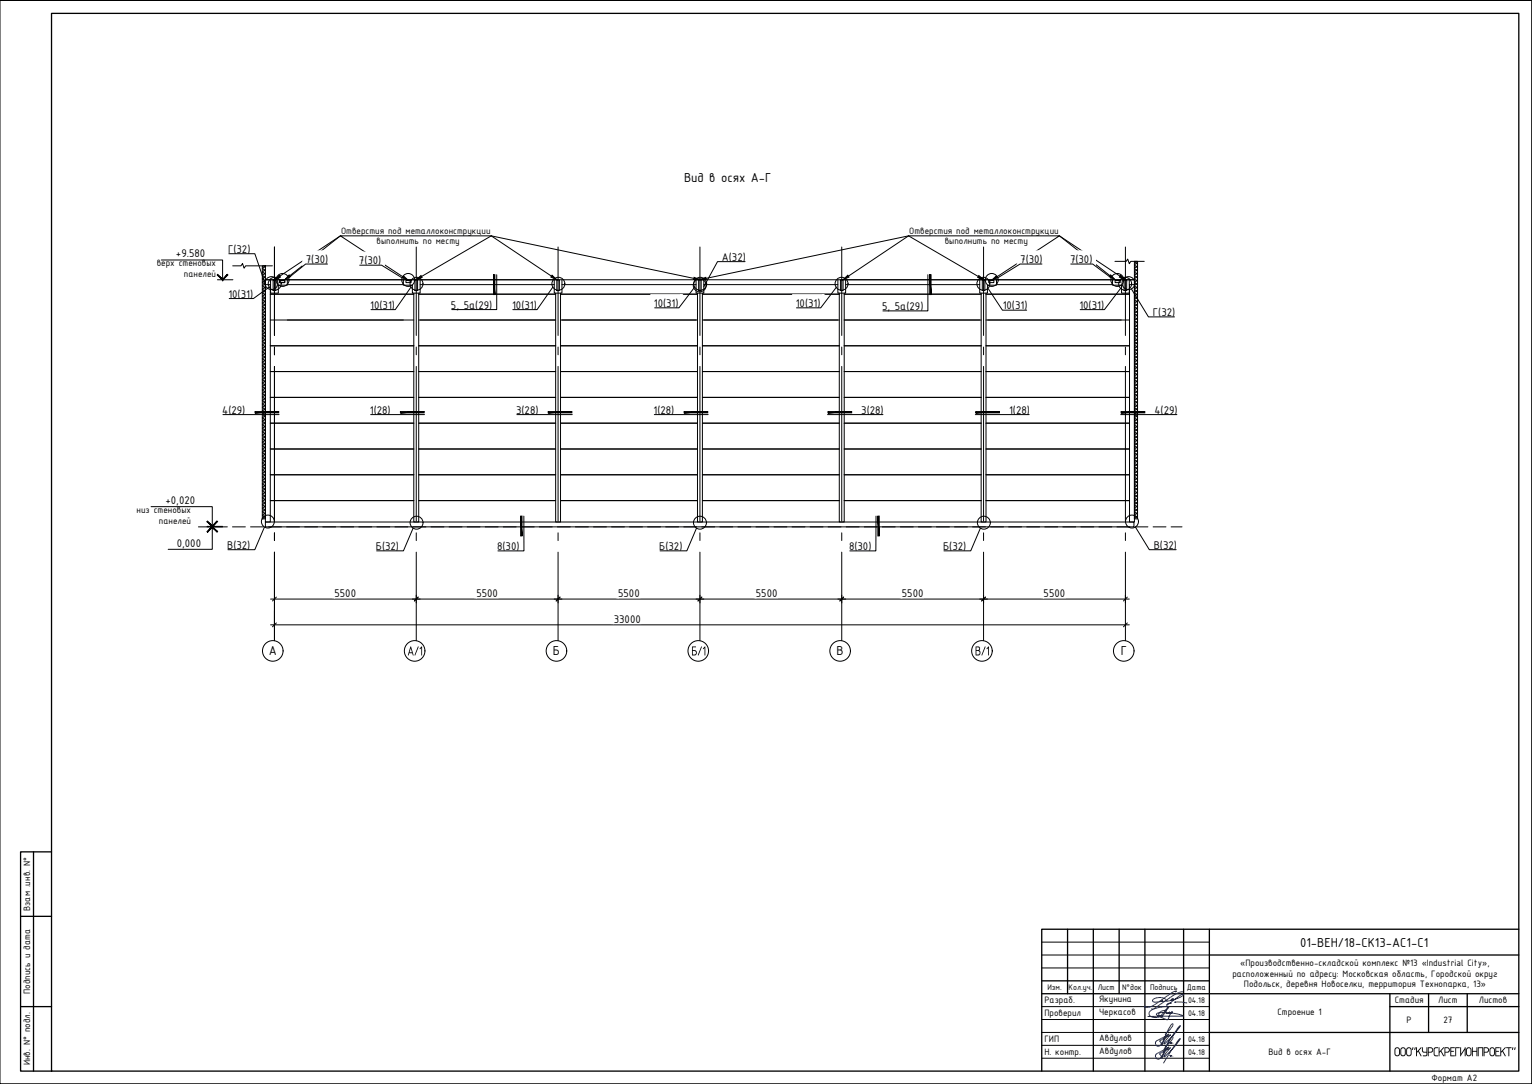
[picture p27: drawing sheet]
<svg xmlns="http://www.w3.org/2000/svg" width="594mm" height="420mm" viewBox="0 0 594 420" stroke-linecap="round" stroke-linejoin="round" font-family="sans-serif">
<defs><g id="words">
<g font-size="5.4">
<text x="265.3" y="70.7">Вид в осях А-Г</text>
<text x="104.2" y="254.1">А</text>
<text x="157.9" y="254.1">А/1</text>
<text x="214.4" y="254.1">Б</text>
<text x="268" y="254.1">Б/1</text>
<text x="324.4" y="254.1">В</text>
<text x="378" y="254.1">В/1</text>
<text x="434.6" y="254.1">Г</text>
<text x="504.1" y="366.9">01-ВЕН/18-СК13-АС1-С1</text>
<text x="540.4" y="409.4">ООО&quot;КУРСКРЕГИОНПРОЕКТ&quot;</text>
</g>
<g font-size="4.7">
<text x="68.2" y="99.8">+9.580</text>
<text x="88.4" y="98">Г(32)</text>
<text x="279.9" y="101.1">А(32)</text>
<text x="118.6" y="102">7(30)</text>
<text x="139.2" y="102.5">7(30)</text>
<text x="395.6" y="102">7(30)</text>
<text x="414.9" y="102">7(30)</text>
<text x="88.6" y="115.4">10(31)</text>
<text x="143.6" y="119.7">10(31)</text>
<text x="174.9" y="119.7">5, 5а(29)</text>
<text x="198.6" y="119.7">10(31)</text>
<text x="253.6" y="119">10(31)</text>
<text x="308.6" y="119">10(31)</text>
<text x="388.8" y="119.9">10(31)</text>
<text x="418.5" y="119.7">10(31)</text>
<text x="342.1" y="120.2">5, 5а(29)</text>
<text x="447.1" y="122.5">Г(32)</text>
<text x="86.1" y="160.4">4(29)</text>
<text x="143.4" y="160.4">1(28)</text>
<text x="200.1" y="160.4">3(28)</text>
<text x="253.4" y="160.4">1(28)</text>
<text x="334" y="160.4">3(28)</text>
<text x="391.3" y="160.4">1(28)</text>
<text x="447.7" y="160.4">4(29)</text>
<text x="64.2" y="195.4">+0,020</text>
<text x="68.5" y="211.9">0,000</text>
<text x="88.1" y="212.8">В(32)</text>
<text x="145.8" y="213.2">Б(32)</text>
<text x="192.8" y="213.2">8(30)</text>
<text x="255.7" y="213.2">Б(32)</text>
<text x="329.2" y="213.2">8(30)</text>
<text x="365.7" y="213.2">Б(32)</text>
<text x="447.4" y="212.8">В(32)</text>
<text x="129.7" y="231.4">5500</text>
<text x="184.7" y="231.4">5500</text>
<text x="239.7" y="231.4">5500</text>
<text x="293.1" y="231.4">5500</text>
<text x="349.7" y="231.4">5500</text>
<text x="404.7" y="231.4">5500</text>
<text x="238" y="241.4">33000</text>
</g>
<g font-size="3.9">
<text x="132.2" y="90.7">Отверстия под металлоконструкции</text>
<text x="146" y="94.7">выполнить по месту</text>
<text x="352.6" y="90.7">Отверстия под металлоконструкции</text>
<text x="366.3" y="94.7">выполнить по месту</text>
<text x="60.8" y="103.3">верх стеновых</text>
<text x="71.3" y="107.4">панелей</text>
<text x="53" y="198.9">низ стеновых</text>
<text x="61.6" y="203.1">панелей</text>
<text x="11.7" y="353.1" transform="rotate(-90 11.7 353.1)">Взам .инв. N°</text>
<text x="480.9" y="374.4">«Производственно-складской комплекс №13 «Industrial City»,</text>
<text x="477.9" y="378.5">расположенный по адресу: Московская область, Городской округ</text>
<text x="482.4" y="382.7">Подольск, деревня Новоселки, территория Технопарка, 13»</text>
<text x="11.7" y="385.2" transform="rotate(-90 11.7 385.2)">Подпись и дата</text>
<text x="405" y="388.9">Разраб.</text>
<text x="426.2" y="388.5">Якунина</text>
<text x="540.9" y="388.9">Стадия</text>
<text x="557.7" y="388.9">Лист</text>
<text x="573.5" y="388.9">Листов</text>
<text x="405" y="393.9">Проверил</text>
<text x="426.2" y="393.6">Черкасов</text>
<text x="495.3" y="393.6">Строение 1</text>
<text x="545.5" y="396.4">Р</text>
<text x="559.7" y="396.6">27</text>
<text x="405" y="403.9">ГИП</text>
<text x="426.2" y="403.5">Авдулов</text>
<text x="11.7" y="412.9" transform="rotate(-90 11.7 412.9)">Инв. N° подл.</text>
<text x="405" y="408.9">Н. контр.</text>
<text x="426.2" y="408.5">Авдулов</text>
<text x="491.8" y="408.9">Вид в осях А-Г</text>
<text x="555.1" y="418.9">Формат А2</text>
</g>
<g font-size="3.4">
<text x="406.2" y="383.8">Изм.</text>
<text x="414.4" y="383.8">Кол.уч.</text>
<text x="425.7" y="383.8">Лист</text>
<text x="435.1" y="383.8">N°док</text>
<text x="446" y="383.8">Подпись</text>
<text x="460.2" y="383.8">Дата</text>
<text x="460.7" y="388.9">04.18</text>
<text x="460.7" y="393.9">04.18</text>
<text x="460.7" y="403.9">04.18</text>
<text x="460.7" y="408.9">04.18</text>
</g>
</g></defs>
<!-- layer: NADPISI -->
<g fill="#fff" stroke="#fff" stroke-width=".39">
<path d="M131.3 86.9v9.8l60-9.8zM131.3 96.7l60-9.8v9.8z"/>
<path d="M351.6 86.9v9.8l60-9.8zM351.6 96.7l60-9.8v9.8z"/>
<path d="M251.3 65.5v9.5l49.3-9.5zM251.3 75l49.3-9.5v9.5z"/>
</g>
<path d="M106.4 108.4l1.9-1.7 .4 .7zM112.1 106.6l.5 .6-2.2 1.2zM156.5 107l1.9 1.7-2.3-1zM161.3 108.4l2-1.6 .4 .7zM214.1 106.7l1.8 1.7-2.3-1zM269.2 107.5l2.3 .9-2.5-.1zM271.3 108.4l2.4-.9 .2 .8zM326.9 108.4l1.9-1.7 .4 .7zM379.6 106.8l1.9 1.6-2.4-.9zM384.4 108.7l1.9-1.7 .4 .7zM430.7 106.6l1.7 1.8-2.2-1.2zM434.6 106.7l1.8 1.7-2.3-1z" fill="#000" stroke="#000" stroke-width=".39"/>
<path d="M190.5 91.4h-58.5l24.3 16M190.5 91.4l23.3 15.6M190.5 91.4l78.6 16.5M190.5 91.4l-27 15.8M352.3 91.4h58.5l-24.3 16M352.3 91.4l-23.3 15.6M352.3 91.4l-78.5 16.5M352.3 91.4l27 15.8M112.4 106.9l19.6-15.5-23.5 15.6M430.4 106.9l-19.6-15.5 23.5 15.6" fill="none" stroke="#000" stroke-width=".39"/>
<g fill="none" stroke="#000" stroke-width=".39">
<path d="M106.4 95.7v34.3M161.4 95.7v34.3M216.4 95.7v34.3M271.4 95.7v34.3M326.4 95.7v34.3M381.4 95.7v34.3M436.4 95.7v34.3M106.4 134.5v3M161.4 134.5v3M216.4 134.5v3M271.4 134.5v3M326.4 134.5v3"/>
<path d="M381.4 134.5v3M436.4 134.5v3M106.4 142v60M161.4 142v60M216.4 142v60M271.4 142v60M326.4 142v60M381.4 142v60M436.4 142v60M106.4 206.5v3M106.4 214v34.3M161.4 206.5v3"/>
<path d="M161.4 214v34.3M216.4 206.5v3M216.4 214v34.3M271.4 206.5v3M271.4 214v34.3M326.4 206.5v3M326.4 214v34.3M381.4 206.5v3M381.4 214v34.3M436.4 206.5v3M436.4 214v34.3"/>
<circle cx="105.8" cy="252.3" r="4"/>
<circle cx="160.8" cy="252.3" r="4"/>
<circle cx="215.8" cy="252.3" r="4"/>
<circle cx="270.8" cy="252.3" r="4"/>
<circle cx="325.8" cy="252.3" r="4"/>
<circle cx="380.8" cy="252.3" r="4"/>
<circle cx="435.8" cy="252.3" r="4"/>
</g>
<path d="M104.9 232.2h333M106.4 236.7v7M161.4 230.7v3M216.4 230.7v3M271.4 230.7v3M326.4 230.7v3M381.4 230.7v3M436.4 230.7v3M104.9 242.2h333" fill="none" stroke="#000" stroke-width=".39"/>
<g fill="#fff" stroke="#fff" stroke-width=".39">
<path d="M238 238.1v3.6l10.5-3.6zM238 241.7l10.5-3.6v3.6z"/>
<path d="M404.7 228.1v3.6l8.4-3.6zM404.7 231.7l8.4-3.6v3.6z"/>
<path d="M293.1 228.1v3.6l8.4-3.6zM293.1 231.7l8.4-3.6v3.6z"/>
<path d="M349.7 228.1v3.6l8.4-3.6zM349.7 231.7l8.4-3.6v3.6z"/>
<path d="M239.7 228.1v3.6l8.4-3.6zM239.7 231.7l8.4-3.6v3.6z"/>
<path d="M184.7 228.1v3.6l8.4-3.6zM184.7 231.7l8.4-3.6v3.6z"/>
<path d="M129.7 228.1v3.6l8.4-3.6zM129.7 231.7l8.4-3.6v3.6z"/>
</g>
<!-- layer: 0 -->
<path d="M0 .2h594v420h-594zM107.2 231.4l-1.5 1.5M162.2 231.4l-1.5 1.5M217.2 231.4l-1.5 1.5M272.2 231.4l-1.5 1.5M327.2 231.4l-1.5 1.5M382.2 231.4l-1.5 1.5M437.2 231.4l-1.5 1.5M107.2 241.4l-1.5 1.6M437.2 241.4l-1.5 1.6" fill="none" stroke="#000" stroke-width=".39"/>
<g fill="none" stroke="#000" stroke-width=".39">
<path d="M103.1 108.4h58.2M104.8 109.2h.1M104.8 114h55.7M161.5 108.4h54.8M162.4 114h53.1M217.4 114h53.1M272.4 114h53.1M326.5 108.4h54.8M327.4 114h53.1M381.5 108.4h58.2M382.4 114h55.6M104.8 134h55.7"/>
<path d="M104.8 124h55.7M162.4 134h53.1M162.4 124h53.1M217.4 134h53.1M217.4 124h53.1M272.4 134h53.1M272.4 124h53.1M327.4 134h53.1M327.4 124h53.1M382.4 134h55.6M382.4 124h55.6M104.8 154h55.7"/>
<path d="M104.8 144h55.7M162.4 154h53.1M162.4 144h53.1M217.4 154h53.1M217.4 144h53.1M272.4 154h53.1M272.4 144h53.1M327.4 154h53.1M327.4 144h53.1M382.4 154h55.6M382.4 144h55.6M104.8 174h55.7"/>
<path d="M104.8 164h55.7M162.4 174h53.1M162.4 164h53.1M217.4 174h53.1M217.4 164h53.1M272.4 174h53.1M272.4 164h53.1M327.4 174h53.1M327.4 164h53.1M382.4 174h55.6M382.4 164h55.6M104.8 194h55.7"/>
<path d="M104.8 184h55.7M162.4 194h53.1M162.4 184h53.1M217.4 194h53.1M217.4 184h53.1M272.4 194h53.1M272.4 184h53.1M327.4 194h53.1M327.4 184h53.1M382.4 194h55.6M382.4 184h55.6M76.9 204.2h4.3"/>
<path d="M83.1 204.2h5.1M90.1 204.2h5M97.2 204.2h5M104.2 204.2h5M111.1 204.2h5M118.2 204.2h4.9M125.2 204.2h5M132.1 204.2h5.1M139.1 204.2h5M146.2 204.2h5M153.1 204.2h5.1M160.1 204.2h5"/>
<path d="M167.2 204.2h4.9M174.2 204.2h5M181.1 204.2h5M188.2 204.2h4.9M195.2 204.2h5M202.1 204.2h5.1M209.1 204.2h5M216.2 204.2h4.9M223.1 204.2h5.1M230.1 204.2h5M237.2 204.2h4.9M244.1 204.2h5.1"/>
<path d="M251.1 204.2h5M258.1 204.2h5M265.2 204.2h5M272.1 204.2h5M279.1 204.2h5M286.2 204.2h4.9M293.1 204.2h5.1M300.1 204.2h5M307.1 204.2h5M314.1 204.2h5.1M321.1 204.2h5M328.1 204.2h5"/>
<path d="M335.2 204.2h4.9M342.1 204.2h5M349.1 204.2h5M356.2 204.2h4.9M363.1 204.2h5.1M370.1 204.2h5M377.1 204.2h5M384.1 204.2h5M391.1 204.2h5M398.1 204.2h5M405.2 204.2h4.9M412.1 204.2h5"/>
<path d="M419.1 204.2h5M426.1 204.2h5M433.1 204.2h5M440.1 204.2h5M447.1 204.2h5M454.1 204.2h4.3"/>
</g>
<!-- layer: BALKA -->
<path d="M90.2 103h3.3l.5-.9 .7 1.8 .5-.9h10.4M432.4 101.3h4.3l.6-.9 .6 1.8 .6-.9h5.2" fill="none" stroke="#000" stroke-width=".39"/>
<!-- layer: OTMETKI -->
<g fill="#000" stroke="#000" stroke-width=".39">
<path d="M88.2 106.4l-1.9 2.2 2.1-2zM88.2 106.4l-1.9 2.2v-.4zM84.2 106.6l2.1 2v-.4zM84.2 106.6l.3-.2 1.8 1.8z"/>
<path d="M82.3 204.4l1.9 1.9 .2-.2zM82.3 204l2.1 2.1-2.1-1.7zM82.3 204l-1.8 2.3 1.8-1.9zM82.3 204l-1.8 2.3-.2-.2z"/>
<path d="M84.2 202l-1.9 2.2 2.1-2zM84.2 202l-1.9 2.2v-.4zM80.3 202.2l2 2v-.4zM80.3 202.2l.2-.2 1.8 1.8z"/>
</g>
<path d="M62.6 100.8h23.7v7.5M84.3 108.4h6M58.6 196.4h23.7v7.5M80.3 204h6M80.3 204.2h6M82.3 204.4v8.5h-17.1" fill="none" stroke="#000" stroke-width=".39"/>
<!-- layer: FORMAT -->
<g fill="none" stroke="#000" stroke-width=".51">
<path d="M20 5.2h569v410h-569zM13 330.2v85M20 330.2h-12v85h12M8 355.2h12M414 360.2v25M424 360.2v55M434 360.2v25M444 360.2v55M459 360.2v55M469 360.2v55M469 370.2h120M589 360.2h-185v55"/>
<path d="M8 390.2h12M404 380.2h65M404 385.2h185M539 385.2v30M539 390.2h50M554 385.2v15M569 385.2v15M469 400.2h120"/>
</g>
<path d="M0 .2h593.9M404 365.2h65M404 370.2h65M404 375.2h65M404 395.2h65M404 390.2h65M404 400.2h65M404 405.2h65M404 410.2h65M0 420.2h593.9" fill="none" stroke="#000" stroke-width=".39"/>
<g fill="none" stroke="#041e9f" stroke-width=".39">
<path d="M452.6 387.6l-1.5 .7-.6-.2 .3-.4-.5 .4-1.7 .3h-1.2l-.5-.4 .7-.9 1.7-.4 2.2 .3 .5 .3 .3 .7 1-.1 1.7-.8h-.3l-.5 .5 .8-.1 2.3-.8 1.2-.7 .4-.6-1.1 .3-5.4 3.9a1.64 1.64 0 0 1 1.9-.8M452.8 390.4l-2.4 3.1-1.1 .7-1.3 .2-1.4-.3-.7-.4-.3-.9 .7-1.2 1.9-.8 2.9-.6 2.1 .2-2.5 3.4-1-.1-.3-.7a2.48 2.48 0 0 1 2.7-1.2v.4a.75 .75 0 0 0 .7 .6 .75 .75 0 0 0 .7-.6l.3 .5h.6l.2-.3-.1-.4-1.8 3.3-3.5-1.5-.7-.5 .1-.4a4.8 4.8 0 0 1 3.4-.4l4.6 .5 2.2 .8-13.7 .2M455.7 388.4l-.2 .1 2.6-.1 2.1 .3M455.9 384.5l.3-.3-1.7 .5-7.7 5.3-1.7 .5-.9-.1-.4-.4 .5 .2M458.6 384.5l-1.3 .1-1.6 .8-8.3 5.6-.7 .1M451.8 405.8l2.8-2.9 .2-1-.7 .3-.9 1.5-2.7 5.8-.9 .9h-.9l-.6-.8 .2-1 4.9-2.8-1.2 1.4-1.4 2.9-.9-1.7 4.2-2.3-1.8 2.2-.7 1.2 .5-.1 3-3 2.8-3.9-2.7 3.4-3.8 6.1M451.8 400.9l2.8-3 .2-1-.7 .3-1.1 1.9-2.5 5.4-.9 .9h-1l-.5-.8 .2-1 4.9-2.8-1.2 1.4-1.4 3-.9-1.7 4.2-2.4-1.8 2.1-.7 1.3 .5-.1 3-3 2.8-3.8-2.7 3.3-3.8 6.1"/>
<circle cx="454" cy="409.2" r=".05"/>
<circle cx="454" cy="404.2" r=".05"/>
</g>
<path d="M105.9 108.4h1v4.2h-1zM108.4 108.7h2v.8h-2zM157.4 108.7h2v.8h-2zM160.9 108.4h1v4.2h-1zM215.9 108.4h1v4.2h-1zM270.9 108.4h1v4.2h-1zM325.9 108.4h1v4.2h-1zM380.9 108.4h1v4.2h-1zM383.4 108.7h2v.8h-2zM432.4 108.7h2v.8h-2zM435.9 108.4h1v4.2h-1z" fill="none" stroke="#000" stroke-width=".39"/>
<g fill="none" stroke="#000" stroke-width=".39">
<path d="M102.9 110.3v92h1.9v-92M104.9 108.4v5.2h3v-3.1h3.5v-2.1M104.9 110.3h-2v-1.9h337v1.9h-2M111.4 110.3h45M156.4 108.4v2.1h3.5v3.1h3v-5.2M160.5 113.6v88.7h1.9v-88.7M162.9 110.3h52M214.9 108.4v5.2h3v-5.2M215.5 113.6v88.7h1.9v-88.7M217.9 110.3h52M269.9 108.4v5.2h3v-5.2M270.5 113.6v88.7h1.9v-88.7"/>
<path d="M272.9 110.3h52M324.9 108.4v5.2h3v-5.2M325.5 113.6v88.7h1.9v-88.7M327.9 110.3h52M379.9 108.4v5.2h3v-3.1h3.5v-2.1M380.5 113.6v88.7h1.9v-88.7M386.4 110.3h45M431.4 108.4v2.1h3.5v3.1h3v-5.2M438 110.3v92h1.9v-92M102.9 202.3h336.8v1.9h-336.8z"/>
</g>
<!-- layer: POZICIONNII MARKER -->
<g fill="#fff" stroke="#fff" stroke-width=".39">
<path d="M142.2 155.6v7.3l10.5-7.3zM142.2 162.9l10.5-7.3v7.3z"/>
<path d="M252.2 155.6v7.3l10.5-7.3zM252.2 162.9l10.5-7.3v7.3z"/>
<path d="M198.9 155.6v7.3l11.1-7.3zM198.9 162.9l11.1-7.3v7.3z"/>
<path d="M84.9 155.6v7.3l11.5-7.3zM84.9 162.9l11.5-7.3v7.3z"/>
<path d="M173.7 114.9v7.3l18.4-7.3zM173.7 122.2l18.4-7.3v7.3z"/>
<path d="M191.6 208.4v7.3l11.1-7.3zM191.6 215.7l11.1-7.3v7.3z"/>
<path d="M87.4 110.6v7.3l12-7.3zM87.4 117.9l12-7.3v7.3z"/>
<path d="M254.4 208.4v7.3l11.4-7.3zM254.4 215.7l11.4-7.3v7.3z"/>
<path d="M278.7 96.3v7.3l11.7-7.3zM278.7 103.6l11.7-7.3v7.3z"/>
<path d="M86.9 208v7.3l11.4-7.3zM86.9 215.3l11.4-7.3v7.3z"/>
<path d="M87.2 93.2v7.3l11.1-7.3zM87.2 100.5l11.1-7.3v7.3z"/>
<path d="M390.1 155.6v7.3l10.5-7.3zM390.1 162.9l10.5-7.3v7.3z"/>
<path d="M332.8 155.6v7.3l11.1-7.3zM332.8 162.9l11.1-7.3v7.3z"/>
<path d="M446.5 155.6v7.3l11.4-7.3zM446.5 162.9l11.4-7.3v7.3z"/>
<path d="M340.9 115.4v7.3l18.4-7.3zM340.9 122.7l18.4-7.3v7.3z"/>
<path d="M328 208.4v7.3l11.1-7.3zM328 215.7l11.1-7.3v7.3z"/>
<path d="M446.2 208v7.3l11.4-7.3zM446.2 215.3l11.4-7.3v7.3z"/>
<path d="M445.9 117.7v7.3l11-7.3zM445.9 125l11-7.3v7.3z"/>
<path d="M144.5 208.4v7.3l11.5-7.3zM144.5 215.7l11.5-7.3v7.3z"/>
<path d="M364.5 208.4v7.3l11.4-7.3zM364.5 215.7l11.4-7.3v7.3z"/>
<path d="M142.4 114.9v7.3l12-7.3zM142.4 122.2l12-7.3v7.3z"/>
<path d="M197.4 114.9v7.3l12-7.3zM197.4 122.2l12-7.3v7.3z"/>
<path d="M252.4 114.2v7.3l12-7.3zM252.4 121.5l12-7.3v7.3z"/>
<path d="M307.4 114.2v7.3l12-7.3zM307.4 121.5l12-7.3v7.3z"/>
<path d="M387.6 115.1v7.3l12-7.3zM387.6 122.4l12-7.3v7.3z"/>
<path d="M417.4 114.9v7.3l12-7.3zM417.4 122.2l12-7.3v7.3z"/>
<path d="M413.7 97.2v7.3l11.1-7.3zM413.7 104.5l11.1-7.3v7.3z"/>
<path d="M394.5 97.2v7.3l11.1-7.3zM394.5 104.5l11.1-7.3v7.3z"/>
<path d="M138 97.7v7.3l11.1-7.3zM138 105l11.1-7.3v7.3z"/>
<path d="M117.4 97.2v7.3l11.1-7.3zM117.4 104.5l11.1-7.3v7.3z"/>
</g>
<g fill="none" stroke="#000" stroke-width=".39">
<path d="M88.7 98.3h10.1l3.9 11.4M104.4 111.3l-6.1 4.4h-9.4M127 102.3h-8.5l-6.6 5.4M139.5 102.8h8.5l7.9 4.9M159.4 111.3l-6.1 8.7h-9.4M192.6 106.5v13.5h-17.4M214.4 111.3l-6.1 8.7h-9.4M269.4 111.3l-6.1 8h-9.4M288.9 101.4h-10.7l-5.3 9.7M324.4 111.3l-6.1 8h-9.4M359.8 106.5v14h-17.4M383.1 111.7l5.6 8.5h9.4"/>
<path d="M404.1 102.3h-8.5l-8.7 5.4M415.2 102.3h8.5l7.2 5.4M434.6 111.8l-6.3 8.2h-9.4M438.7 112l6.6 10.8h10.1M86.4 160.7h21.8M143.7 160.7h20.9M200.4 160.7h21.5M253.7 160.7h20.9M320.9 160.7h21.5M378.2 160.7h20.9M434.6 160.7h21.8M102.6 204.3l-3.8 8.8h-10.4"/>
<path d="M160.2 204.7l-3.8 8.8h-10.4M203.1 200l.1 13.5h-10.1M270.1 204.7l-3.8 8.8h-10.4M339.7 200l-.1 13.5h-10.1M380.2 204.7l-3.8 8.8h-10.4M440.3 204.3l5.4 8.8h10.4"/>
<circle cx="105.3" cy="109.7" r="2.51"/>
<circle cx="106.5" cy="110" r="2.51"/>
<circle cx="109.6" cy="108.5" r="2.51"/>
<circle cx="158.3" cy="108.5" r="2.51"/>
<circle cx="161.5" cy="110" r="2.51"/>
<circle cx="216.5" cy="110" r="2.51"/>
<circle cx="271.3" cy="110.6" r="2.51"/>
<circle cx="271.5" cy="110" r="2.51"/>
<circle cx="326.3" cy="110" r="2.51"/>
<circle cx="381.3" cy="110" r="2.51"/>
<circle cx="384.6" cy="108.5" r="2.51"/>
<circle cx="433.3" cy="108.5" r="2.51"/>
<circle cx="436.3" cy="110" r="2.51"/>
<circle cx="437.6" cy="109.7" r="2.51"/>
<circle cx="103.9" cy="202.2" r="2.51"/>
<circle cx="161.5" cy="202.6" r="2.51"/>
<circle cx="271.4" cy="202.6" r="2.51"/>
<circle cx="381.5" cy="202.6" r="2.51"/>
<circle cx="439" cy="202.2" r="2.51"/>
</g>
<g fill="#000" stroke="#000" stroke-width=".39">
<path d="M191.4 106.5v7.7h.5zM191.4 106.5h.5v7.7z"/>
<path d="M360.5 106.5v7.7h.5zM360.5 106.5h.5v7.7z"/>
<path d="M98.9 159.5v.5l9.2-.5zM98.9 160l9.2-.5v.5z"/>
<path d="M155.3 159.5v.5l9.2-.5zM155.3 160l9.2-.5v.5z"/>
<path d="M212.6 159.5v.5l9.2-.5zM212.6 160l9.2-.5v.5z"/>
<path d="M265.3 159.5v.5l9.1-.5zM265.3 160l9.1-.5v.5z"/>
<path d="M321.1 160h9.2v-.5zM321.1 159.5h9.2l-9.2 .5z"/>
<path d="M378.4 160h9.2v-.5zM378.4 159.5h9.2l-9.2 .5z"/>
<path d="M434.7 160h9.2v-.5zM434.7 159.5h9.2l-9.2 .5z"/>
<path d="M201.9 200v7.7h.5zM201.9 200h.5v7.7z"/>
<path d="M340.4 200v7.7h.5zM340.4 200h.5v7.7z"/>
</g>
<g fill="none" stroke="#000" stroke-width=".39">
<path d="M101.7 118.7l1.2 1.2M101.7 117.4l1.2 1.2M101.7 116l1.2 1.2M101.7 114.7l1.2 1.2M101.7 113.3l1.2 1.2M101.7 112l1.2 1.2M101.7 110.6l1.2 1.2M101.7 109.3l1.2 1.2M101.7 108l1.2 1.1M101.7 106.6l1.2 1.2M101.7 105.2l1.2 1.2M101.7 103.9l1.2 1.2"/>
<path d="M102.2 103l.7 .8M102.8 103l-1.1 1.2M102.9 119.1l-1.2 1.2M102.9 117.8l-1.2 1.2M102.9 116.4l-1.2 1.2M102.9 115.1l-1.2 1.2M102.9 113.7l-1.2 1.3M102.9 112.4l-1.2 1.2M102.9 111.1l-1.2 1.1M102.9 109.7l-1.2 1.2M102.9 108.4l-1.2 1.2M102.9 107l-1.2 1.2"/>
<path d="M102.9 105.7l-1.2 1.2M102.9 104.3l-1.2 1.2M439.9 117.5l1.2 1.2M439.9 116.1l1.2 1.2M439.9 114.8l1.2 1.2M439.9 113.4l1.2 1.2M439.9 112.1l1.2 1.2M439.9 110.7l1.2 1.2M439.9 109.4l1.2 1.2M439.9 108l1.2 1.2M439.9 106.7l1.2 1.2M439.9 105.3l1.2 1.2"/>
<path d="M439.9 104l1.2 1.2M439.9 102.6l1.2 1.2M439.9 101.3l1.2 1.2M440 101.3l-.1 .1M441.1 119l-1.2 1.2 1.2 1.1M441.1 117.7l-1.2 1.1 1.2 1.2M441.1 116.4l-1.2 1.2M441.1 115l-1.2 1.2M441.1 113.7l-1.2 1.2M441.1 112.3l-1.2 1.2M441.1 111l-1.2 1.2M441.1 109.6l-1.2 1.2"/>
<path d="M441.1 108.3l-1.2 1.2M441.1 106.9l-1.2 1.2M441.1 105.6l-1.2 1.2M441.1 104.2l-1.2 1.2M441.1 102.9l-1.2 1.2M441.1 101.5l-1.2 1.2M101.7 138.9l1.2 1.2M101.7 137.6l1.2 1.2M101.7 136.2l1.2 1.2M101.7 134.9l1.2 1.2M101.7 133.5l1.2 1.2M101.7 132.2l1.2 1.2"/>
<path d="M101.7 130.8l1.2 1.2M101.7 129.5l1.2 1.2M101.7 128.1l1.2 1.2M101.7 126.8l1.2 1.2M101.7 125.5l1.2 1.2M101.7 124.1l1.2 1.2M101.7 122.8l1.2 1.2M101.7 121.4l1.2 1.2M101.7 120.1l1.2 1.2M102.9 139.3l-1.2 1.2M102.9 138l-1.2 1.2M102.9 136.7l-1.2 1.2"/>
<path d="M102.9 135.3l-1.2 1.2M102.9 134l-1.2 1.1M102.9 132.6l-1.2 1.2M102.9 131.3l-1.2 1.2M102.9 129.9l-1.2 1.2M102.9 128.6l-1.2 1.2M102.9 127.2l-1.2 1.2M102.9 125.9l-1.2 1.2M102.9 124.5l-1.2 1.2M102.9 123.2l-1.2 1.2M102.9 121.8l-1.2 1.2M102.9 120.5l-1.2 1.2"/>
<path d="M439.9 139l1.2 1.2M439.9 137.7l1.2 1.2M439.9 136.3l1.2 1.2M439.9 135l1.2 1.2M439.9 133.6l1.2 1.2M439.9 130.9l1.2 1.2M439.9 129.6l1.2 1.2M439.9 128.2l1.2 1.2M439.9 126.9l1.2 1.2M439.9 125.5l1.2 1.2M439.9 124.2l1.2 1.2M439.9 122.9l1.2 1.2"/>
<path d="M439.9 121.5l1.2 1.2M441.1 131.2l-1.2 1.1 1.2 1.2M441.1 139.3l-1.2 1.1M441.1 137.9l-1.2 1.2M441.1 136.5l-1.2 1.3M441.1 135.2l-1.2 1.2M441.1 133.9l-1.2 1.2M441.1 132.5l-1.2 1.2M441.1 129.8l-1.2 1.2M441.1 128.5l-1.2 1.2M441.1 127.1l-1.2 1.2M441.1 125.8l-1.2 1.2"/>
<path d="M441.1 124.4l-1.2 1.2M441.1 123.1l-1.2 1.2M441.1 121.7l-1.2 1.2M441.1 120.4l-1.2 1.2M101.7 159.1l1.2 1.2M101.7 157.8l1.2 1.2M101.7 156.4l1.2 1.2M101.7 155.1l1.2 1.2M101.7 153.7l1.2 1.2M101.7 152.4l1.2 1.2M101.7 151l1.2 1.3M101.7 149.7l1.2 1.2"/>
<path d="M101.7 148.4l1.2 1.1M101.7 147l1.2 1.2M101.7 145.6l1.2 1.3M101.7 144.3l1.2 1.2M101.7 143l1.2 1.2M101.7 141.6l1.2 1.2M101.7 140.3l1.2 1.2M102.9 159.6l-1.2 1.1M102.9 158.2l-1.2 1.2M102.9 156.8l-1.2 1.3M102.9 155.5l-1.2 1.2M102.9 154.2l-1.2 1.2"/>
<path d="M102.9 152.8l-1.2 1.2M102.9 151.5l-1.2 1.2M102.9 150.1l-1.2 1.2M102.9 148.8l-1.2 1.2M102.9 147.4l-1.2 1.2M102.9 146.1l-1.2 1.2M102.9 144.7l-1.2 1.2M102.9 143.4l-1.2 1.2M102.9 142l-1.2 1.2M102.9 140.7l-1.2 1.2M439.9 159.2l1.2 1.2M439.9 155.2l1.2 1.2"/>
<path d="M439.9 153.8l1.2 1.2M439.9 152.5l1.2 1.2M439.9 151.1l1.2 1.2M439.9 149.8l1.2 1.2M439.9 148.4l1.2 1.2M439.9 147.1l1.2 1.2M439.9 145.8l1.2 1.2M439.9 144.4l1.2 1.2M439.9 143.1l1.2 1.2M439.9 141.7l1.2 1.2M439.9 140.4l1.2 1.2M441.1 156.8l-1.2 1.1 1.2 1.2"/>
<path d="M441.1 155.4l-1.2 1.1 1.2 1.2M441.1 159.4l-1.2 1.3M441.1 158.1l-1.2 1.2M441.1 154.1l-1.2 1.2M441.1 152.7l-1.2 1.2M441.1 151.4l-1.2 1.2M441.1 150l-1.2 1.2M441.1 148.7l-1.2 1.2M441.1 147.3l-1.2 1.2M441.1 146l-1.2 1.2M441.1 144.6l-1.2 1.2M441.1 143.3l-1.2 1.2"/>
<path d="M441.1 141.9l-1.2 1.3M441.1 140.6l-1.2 1.2M101.7 179.3l1.2 1.2M101.7 178l1.2 1.2M101.7 176.6l1.2 1.2M101.7 175.3l1.2 1.2M101.7 173.9l1.2 1.3M101.7 172.6l1.2 1.2M101.7 171.3l1.2 1.1M101.7 169.9l1.2 1.2M101.7 168.6l1.2 1.2M101.7 167.2l1.2 1.2"/>
<path d="M101.7 165.9l1.2 1.2M101.7 164.5l1.2 1.2M101.7 163.2l1.2 1.2M101.7 161.8l1.2 1.2M101.7 160.5l1.2 1.2M102.9 179.7l-1.2 1.3M102.9 178.4l-1.2 1.2M102.9 177.1l-1.2 1.2M102.9 175.7l-1.2 1.2M102.9 174.4l-1.2 1.2M102.9 173l-1.2 1.2M102.9 171.7l-1.2 1.2"/>
<path d="M102.9 170.3l-1.2 1.2M102.9 169l-1.2 1.2M102.9 167.6l-1.2 1.2M102.9 166.3l-1.2 1.2M102.9 164.9l-1.2 1.2M102.9 163.6l-1.2 1.2M102.9 162.2l-1.2 1.2M102.9 160.9l-1.2 1.2M439.9 179.4l1.2 1.2M439.9 178.1l1.2 1.2M439.9 176.7l1.2 1.2M439.9 175.4l1.2 1.2"/>
<path d="M439.9 174l1.2 1.2M439.9 172.7l1.2 1.2M439.9 171.3l1.2 1.3M439.9 170l1.2 1.2M439.9 168.7l1.2 1.1M439.9 167.3l1.2 1.2M439.9 165.9l1.2 1.3M439.9 164.6l1.2 1.2M439.9 163.3l1.2 1.2M439.9 161.9l1.2 1.2M439.9 160.6l1.2 1.2M441.1 179.7l-1.2 1.2"/>
<path d="M441.1 178.3l-1.2 1.2M441.1 177l-1.2 1.2M441.1 175.6l-1.2 1.2M441.1 174.3l-1.2 1.2M441.1 172.9l-1.2 1.2M441.1 171.6l-1.2 1.2M441.1 170.2l-1.2 1.2M441.1 168.9l-1.2 1.2M441.1 167.5l-1.2 1.2M441.1 166.2l-1.2 1.2M441.1 164.8l-1.2 1.3M441.1 163.5l-1.2 1.2"/>
<path d="M441.1 162.2l-1.2 1.1M441.1 160.8l-1.2 1.2M101.7 199.5l1.2 1.2M101.7 198.2l1.2 1.2M101.7 196.9l1.2 1.1M101.7 195.5l1.2 1.2M101.7 194.1l1.2 1.2M101.7 192.8l1.2 1.2M101.7 191.5l1.2 1.2M101.7 190.1l1.2 1.2M101.7 188.8l1.2 1.2M101.7 187.4l1.2 1.2"/>
<path d="M101.7 186.1l1.2 1.2M101.7 184.7l1.2 1.2M101.7 183.4l1.2 1.2M101.7 182l1.2 1.2M101.7 180.7l1.2 1.2M102.9 200l-1.1 1.1M102.9 198.6l-1.2 1.2M102.9 197.3l-1.2 1.2M102.9 195.9l-1.2 1.2M102.9 194.6l-1.2 1.2M102.9 193.2l-1.2 1.2M102.9 191.9l-1.2 1.2"/>
<path d="M102.9 190.5l-1.2 1.2M102.9 189.2l-1.2 1.2M102.9 187.8l-1.2 1.2M102.9 186.5l-1.2 1.2M102.9 185.1l-1.2 1.3M102.9 183.8l-1.2 1.2M102.9 182.5l-1.2 1.1M102.9 181.1l-1.2 1.2M439.9 199.6l1.2 1.2M439.9 198.3l1.2 1.2M439.9 196.9l1.2 1.2M439.9 195.6l1.2 1.2"/>
<path d="M439.9 194.2l1.2 1.3M439.9 192.9l1.2 1.2M439.9 191.6l1.2 1.1M439.9 190.2l1.2 1.2M439.9 188.8l1.2 1.3M439.9 187.5l1.2 1.2M439.9 186.2l1.2 1.2M439.9 184.8l1.2 1.2M439.9 180.8l1.2 1.2M441.1 182.4l-1.2 1.1 1.2 1.2M441.1 181l-1.2 1.1 1.2 1.2M441.1 199.9l-1.2 1.2"/>
<path d="M441.1 198.5l-1.2 1.2M441.1 197.2l-1.2 1.2M441.1 195.8l-1.2 1.2M441.1 194.5l-1.2 1.2M441.1 193.1l-1.2 1.2M441.1 191.8l-1.2 1.2M441.1 190.4l-1.2 1.2M441.1 189.1l-1.2 1.2M441.1 187.7l-1.2 1.2M441.1 186.4l-1.2 1.2M441.1 185l-1.2 1.2M441.1 183.7l-1.2 1.2"/>
<path d="M101.7 200.9l.2 .2M439.9 201l.1 .1"/>
</g>
<path d="M101.7 103h1.2v98.1h-1.2zM439.9 101.3h1.2v99.8h-1.2z" fill="none" stroke="#000" stroke-width=".4"/>
<use href="#words"/>
</svg>
